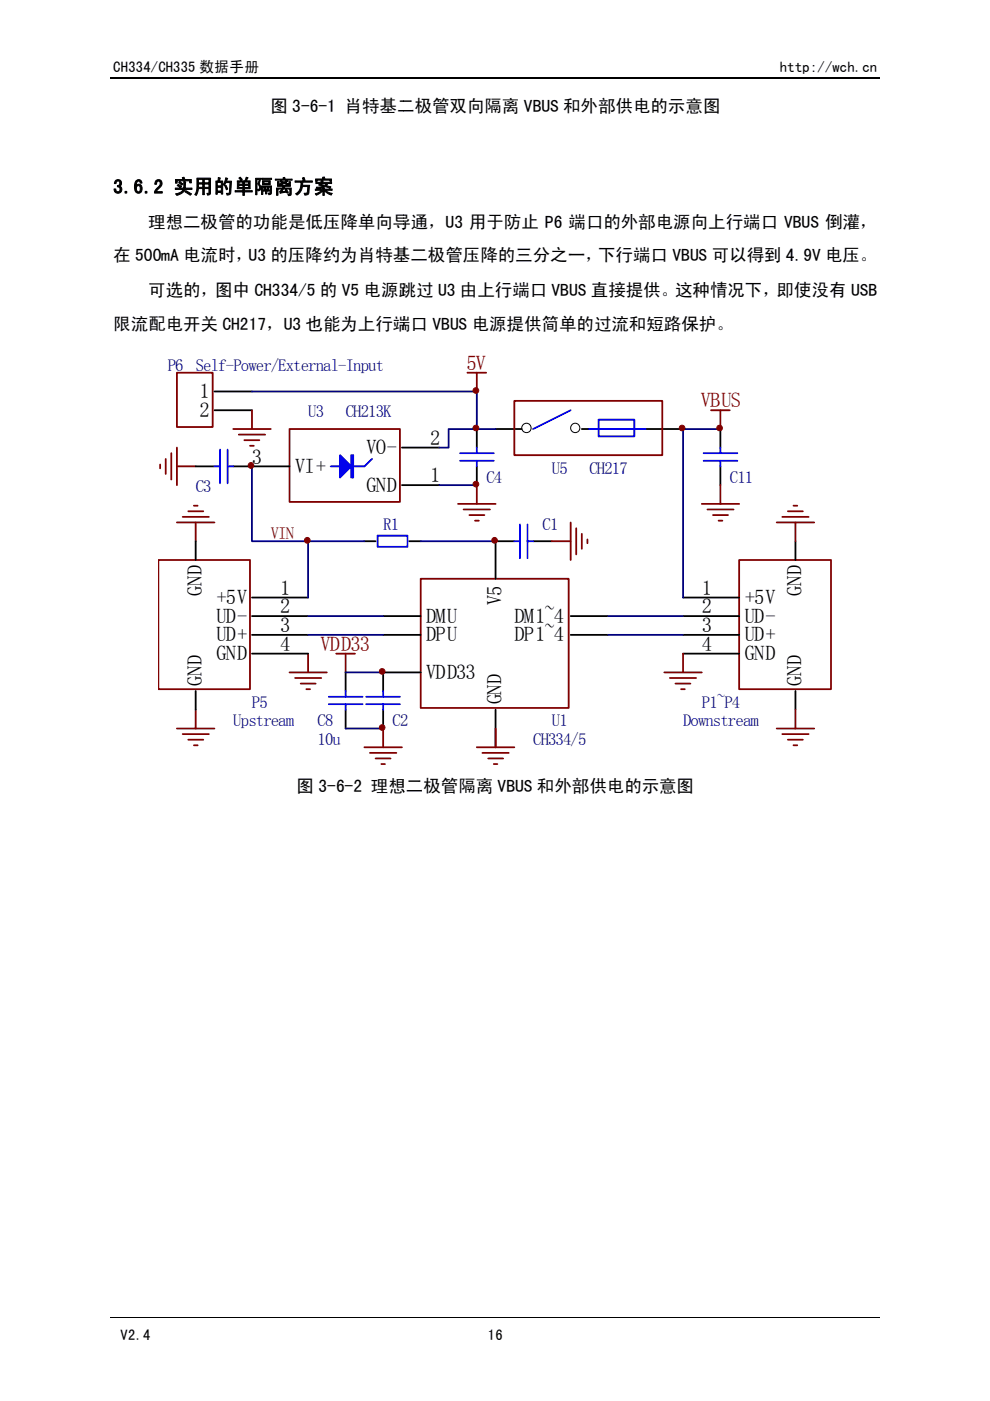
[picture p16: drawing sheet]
<svg xmlns="http://www.w3.org/2000/svg" width="210mm" height="297mm" viewBox="0 0 210 297" stroke-linecap="round" stroke-linejoin="round" font-family="sans-serif">
<defs><g id="words">
<g font-size="4.4" fill="#800000">
<text x="98.9" y="78.4">5V</text>
<text x="148.6" y="86.3">VBUS</text>
<text x="67.9" y="138">VDD33</text>
</g>
<g font-size="4.4">
<text x="42.3" y="84.4">1</text>
<text x="42.3" y="88.3">2</text>
<text x="91.2" y="94.3">2</text>
<text x="53.4" y="98.3">3</text>
<text x="62.6" y="100.3">VI+</text>
<text x="77.7" y="96.3">VO-</text>
<text x="77.7" y="104.2">GND</text>
<text x="91.2" y="102.2">1</text>
<text x="42.8" y="126.3" transform="rotate(-90 42.8 126.3)">GND</text>
<text x="45.9" y="128">+5V</text>
<text x="59.4" y="126.1">1</text>
<text x="59.4" y="130">2</text>
<text x="106.3" y="128.3" transform="rotate(-90 106.3 128.3)">V5</text>
<text x="148.8" y="126.1">1</text>
<text x="148.8" y="130">2</text>
<text x="157.9" y="128">+5V</text>
<text x="169.9" y="126.3" transform="rotate(-90 169.9 126.3)">GND</text>
<text x="45.9" y="136">UD+</text>
<text x="45.9" y="132">UD-</text>
<text x="59.4" y="138">4</text>
<text x="59.4" y="134">3</text>
<text x="90.4" y="132">DMU</text>
<text x="90.4" y="136">DPU</text>
<text x="109.1" y="132">DM1~4</text>
<text x="109.1" y="136">DP1~4</text>
<text x="148.8" y="138">4</text>
<text x="148.8" y="134">3</text>
<text x="157.9" y="136">UD+</text>
<text x="157.9" y="132">UD-</text>
<text x="45.9" y="139.9">GND</text>
<text x="90.4" y="143.9">VDD33</text>
<text x="157.9" y="139.9">GND</text>
<text x="42.8" y="145.4" transform="rotate(-90 42.8 145.4)">GND</text>
<text x="106.3" y="149.3" transform="rotate(-90 106.3 149.3)">GND</text>
<text x="169.9" y="145.4" transform="rotate(-90 169.9 145.4)">GND</text>
</g>
<text font-size="4.2" x="24" y="41">3.6.2 实用的单隔离方案</text>
<g font-size="3.7">
<text x="57.3" y="23.7">图 3-6-1 肖特基二极管双向隔离 VBUS 和外部供电的示意图</text>
<text x="73.1" y="23.7">肖特基二极管</text>
<text x="31.4" y="48.2">理想二极管的功能是低压降单向导通，U3 用于防止 P6 端口的外部电源向上行端口</text>
<text x="75.9" y="48.2">单向导通</text>
<text x="120.5" y="48.2">端口的外部电源向上行端口 VBUS 倒灌，</text>
<text x="24" y="55.4">在 500mA 电流时，U3 的压降约为肖特基二极管压降的三分之一，下行端口 VBUS 可以得到</text>
<text x="75.9" y="55.4">肖特基二极管压降</text>
<text x="158.3" y="55.4">得到 4.9V 电压。</text>
<text x="31.4" y="62.7">可选的，图中 CH334/5 的 V5 电源跳过</text>
<text x="77.1" y="62.7">电源跳过 U3 由上行端口 VBUS 直接提供。这种情况下，即使没有</text>
<text x="164.7" y="62.7">即使没有 USB</text>
<text x="24" y="69.9">限流配电开关 CH217，U3 也能为上行端口</text>
<text x="83.4" y="69.9">端口 VBUS 电源提供简单的过流和短路保护。</text>
<text x="62.9" y="167.9">图 3-6-2 理想二极管隔离 VBUS 和外部供电的示意图</text>
<text x="78.7" y="167.9">理想</text>
</g>
<g font-size="3.6" fill="#000080">
<text x="35.6" y="78.6">P6</text>
<text x="41.5" y="78.6">Self-Power/External-Input</text>
<text x="65.4" y="88.5">U3</text>
<text x="73.3" y="88.5">CH213K</text>
<text x="117" y="100.4">U5</text>
<text x="125" y="100.4">CH217</text>
<text x="41.5" y="104.3">C3</text>
<text x="103.1" y="102.3">C4</text>
<text x="154.8" y="102.3">C11</text>
<text x="81.2" y="112.3">R1</text>
<text x="115" y="112.3">C1</text>
<text x="49.4" y="154">Upstream</text>
<text x="53.4" y="150">P5</text>
<text x="67.4" y="154">C8</text>
<text x="83.2" y="154">C2</text>
<text x="117" y="154">U1</text>
<text x="144.8" y="154">Downstream</text>
<text x="148.8" y="150">P1~P4</text>
<text x="67.4" y="157.9">10u</text>
<text x="113" y="157.9">CH334/5</text>
</g>
<text font-size="3.6" fill="#800000" x="57.4" y="114.3">VIN</text>
<g font-size="3.2">
<text x="24" y="15.2">CH334/CH335 数据手册</text>
<text x="165.4" y="15.2">http://wch.cn</text>
<text x="25.6" y="284.1">V2.4</text>
<text x="103.5" y="284.1">16</text>
</g>
</g></defs>
<path d="M23.5 16.6h62.1" fill="none" stroke="#000" stroke-width=".25"/>
<path d="M23.5 279.4h62.1" fill="none" stroke="#000" stroke-width=".21"/>
<path d="M33.6 75.1h52.1v86.9h-52.1z" fill-rule="evenodd" fill="#fff"/>
<path d="M77.3 114.8h2.3M81.2 130.6h4.5M81.2 134.6h4.5M73.3 142.6v3.9M73.3 150.5v4M81.2 150.5v4M85.7 142.6h-4.5v3.9" fill="none" stroke="#000" stroke-width=".38"/>
<path d="M85.7 113.6h-5.6v2.3h5.6M69.7 149.3h7.2M69.7 147.7h7.2M73.3 146.5v1.2M73.3 149.3v1.2M77.6 149.3h7.2M77.6 147.7h7.2M81.2 146.5v1.2M81.2 149.3v1.2" fill="none" stroke="#00f" stroke-width=".38"/>
<g fill="none" stroke="#800000" stroke-width=".38">
<path d="M34 98.5v.8M35.1 97.3v3.2M36.3 96.1v5.6M37.5 94.9v8M37.5 98.9h4M37.5 110.8h8M38.7 109.6h5.6M39.9 108.4h3.2M41.1 107.2h.8M41.5 110.8v4M65.3 138.6v4M71.3 138.6h4"/>
<path d="M73.3 138.6v4M37.5 154.5h8M38.7 155.6h5.6M39.9 156.8h3.2M41.1 158h.8M41.5 150.5v4M61.4 142.6h7.9M62.6 143.7h5.5M63.8 144.9h3.1M64.9 146.1h.8"/>
</g>
<path d="M33.6 118.7h19.4v27.4h-19.4z" fill-rule="evenodd" fill="#fff" stroke="#800000" stroke-width=".38"/>
<path d="M41.5 114.8v3.9M53.4 126.7h11.9M53.4 138.6h11.9M53.4 134.6h11.9M53.4 130.6h11.9M41.5 146.5v4" fill="none" stroke="#000" stroke-width=".38"/>
<path d="M37.5 79h7.6v11.5h-7.6z" fill-rule="evenodd" fill="#fff" stroke="#800000" stroke-width=".38"/>
<path d="M41.5 98.9h4M45.5 83h7.9M45.5 87h7.9M49.4 98.9h4" fill="none" stroke="#000" stroke-width=".38"/>
<path d="M49.4 91h8M50.6 92.1h5.6M51.8 93.3h3.2M53 94.5h.8M53.4 87v4M77.3 158.4h7.9M78.4 159.6h5.6M81.2 154.5v3.9M79.6 160.8h3.2M80.9 162h.7" fill="none" stroke="#800000" stroke-width=".38"/>
<path d="M45.5 98.9h1.2M46.7 95.3v7.2M48.3 98.9h1.1M48.3 95.3v7.2" fill="none" stroke="#00f" stroke-width=".38"/>
<path d="M65.3 130.6h15.9M65.3 134.6h15.9M73.3 142.6h7.9" fill="none" stroke="#000080" stroke-width=".38"/>
<path d="M61.4 91h23.4v15.4h-23.4z" fill-rule="evenodd" fill="#fff" stroke="#800000" stroke-width=".38"/>
<path d="M53.4 98.9h8M85.2 94.9h.5M85.2 102.9h.5" fill="none" stroke="#000" stroke-width=".38"/>
<path d="M78.9 97.3l-1.6 1.6h-7.2" fill="none" stroke="#00f" stroke-width=".38"/>
<g fill="#00f" stroke="#00f" stroke-width=".38">
<path d="M74.5 96.5h.4v4.7h-.4z" fill-rule="evenodd"/>
<path d="M72.1 96.5l2.4 2.4-2.4 2.3z" fill-rule="evenodd"/>
</g>
<g fill="#800000" stroke="#800000" stroke-width=".21">
<circle cx="81" cy="142.4" r=".6"/>
<circle cx="65.1" cy="114.6" r=".6"/>
<circle cx="81" cy="154.2" r=".6"/>
<circle cx="53.2" cy="98.7" r=".6"/>
</g>
<path d="M53.4 98.9v15.9h11.9v11.9M53.4 83h32.3M65.3 114.8h12M73.3 154.5h7.9" fill="none" stroke="#000080" stroke-width=".38"/>
<path d="M85.6 16.6h79.3" fill="none" stroke="#000" stroke-width=".25"/>
<path d="M85.6 279.4h79.3" fill="none" stroke="#000" stroke-width=".21"/>
<path d="M85.6 75.1h79.4v86.9h-79.4z" fill-rule="evenodd" fill="#fff"/>
<path d="M152.7 91v3.9M152.7 98.9v4M86.8 114.8h2.4" fill="none" stroke="#000" stroke-width=".38"/>
<path d="M149.2 97.7h7.1M149.2 96.1h7.1M152.7 94.9v1.2M152.7 97.7v1.2M85.6 113.6h.8v2.3h-.8" fill="none" stroke="#00f" stroke-width=".38"/>
<path d="M99.1 79h4M101.1 79v4M150.7 87h4M152.7 87v4" fill="none" stroke="#800000" stroke-width=".38"/>
<path d="M89.2 122.7h31.4v27.4h-31.4z" fill-rule="evenodd" fill="#fff" stroke="#800000" stroke-width=".38"/>
<path d="M109.1 114.8h-4v7.9M113 114.8h4M85.6 130.6h3.6M85.6 134.6h3.6M121 130.6h7.9M121 134.6h7.9M85.6 142.6h3.6M105.1 150.5v7.9" fill="none" stroke="#000" stroke-width=".38"/>
<path d="M148.8 106.8h7.9M150 108h5.5M151.2 109.2h3.1M152.4 110.4h.8M152.7 102.9v3.9" fill="none" stroke="#800000" stroke-width=".38"/>
<path d="M109.1 114.8h1.1M110.2 111.2v7.1M111.8 114.8h1.2M111.8 111.2v7.1" fill="none" stroke="#00f" stroke-width=".38"/>
<path d="M156.7 118.7h8.3v27.4h-8.3z" fill-rule="evenodd" fill="#fff" stroke="#800000" stroke-width=".38"/>
<path d="M85.6 94.9h7.5M101.1 91v3.9M101.1 98.9v4M105.1 91h5.5M123.4 91h1.5M136.9 91h7.9M85.6 102.9h7.5M144.8 126.7h11.9M144.8 138.6h11.9M144.8 134.6h11.9M144.8 130.6h11.9" fill="none" stroke="#000" stroke-width=".38"/>
<g fill="none" stroke="#000" stroke-width=".21">
<path d="M164.9 279.4h21.6"/>
<circle cx="111.6" cy="90.7" r=".99"/>
<circle cx="121.9" cy="90.7" r=".99"/>
</g>
<path d="M97.5 97.7h7.2M97.5 96.1h7.2M101.1 94.9v1.2M101.1 97.7v1.2M121 87l-8 4M124.9 91h12M126.9 89h7.6v3.5h-7.6z" fill="none" stroke="#00f" stroke-width=".38"/>
<g fill="none" stroke="#800000" stroke-width=".38">
<path d="M109.1 85h31.3v11.5h-31.3zM97.1 106.8h8M98.3 108h5.6M99.5 109.2h3.2M100.7 110.4h.8M101.1 102.9v3.9M117 114.8h4M121 110.8v7.9M122.2 112v5.5M123.4 113.2v3.2M124.5 114.4v.8M164.7 110.8h.3"/>
<path d="M144.8 138.6v4M101.1 158.4h8M102.3 159.6h5.6M105.1 154.5v3.9M140.8 142.6h8M142 143.7h5.6M143.2 144.9h3.2M144.4 146.1h.8M164.7 154.5h.3M103.5 160.8h3.2M104.7 162h.8"/>
</g>
<path d="M85.6 83h15.5v8h4M101.1 91h-6v3.9h-2M152.7 91h-7.9v35.7M89.2 114.8h15.9M93.1 102.9h8M128.9 130.6h15.9M128.9 134.6h15.9" fill="none" stroke="#000080" stroke-width=".38"/>
<g fill="#800000" stroke="#800000" stroke-width=".21">
<circle cx="144.6" cy="90.7" r=".6"/>
<circle cx="104.9" cy="114.6" r=".6"/>
<circle cx="152.6" cy="90.7" r=".6"/>
<circle cx="100.9" cy="82.8" r=".6"/>
<circle cx="100.9" cy="90.8" r=".6"/>
<circle cx="100.9" cy="102.6" r=".6"/>
</g>
<path d="M164.9 16.6h21.6" fill="none" stroke="#000" stroke-width=".25"/>
<path d="M164.9 75.1h11.3v86.9h-11.3z" fill-rule="evenodd" fill="#fff"/>
<path d="M164.9 118.7h11.3v27.4h-11.3z" fill-rule="evenodd" fill="#fff" stroke="#800000" stroke-width=".38"/>
<path d="M168.7 114.8v3.9M168.7 146.5v4" fill="none" stroke="#000" stroke-width=".38"/>
<path d="M164.9 110.8h7.7M165.9 109.6h5.5M167 108.4h3.2M168.2 107.2h.8M168.7 110.8v4M164.9 154.5h7.7M165.9 155.6h5.5M167 156.8h3.2M168.2 158h.8M168.7 150.5v4" fill="none" stroke="#800000" stroke-width=".38"/>
<use href="#words"/>
</svg>
